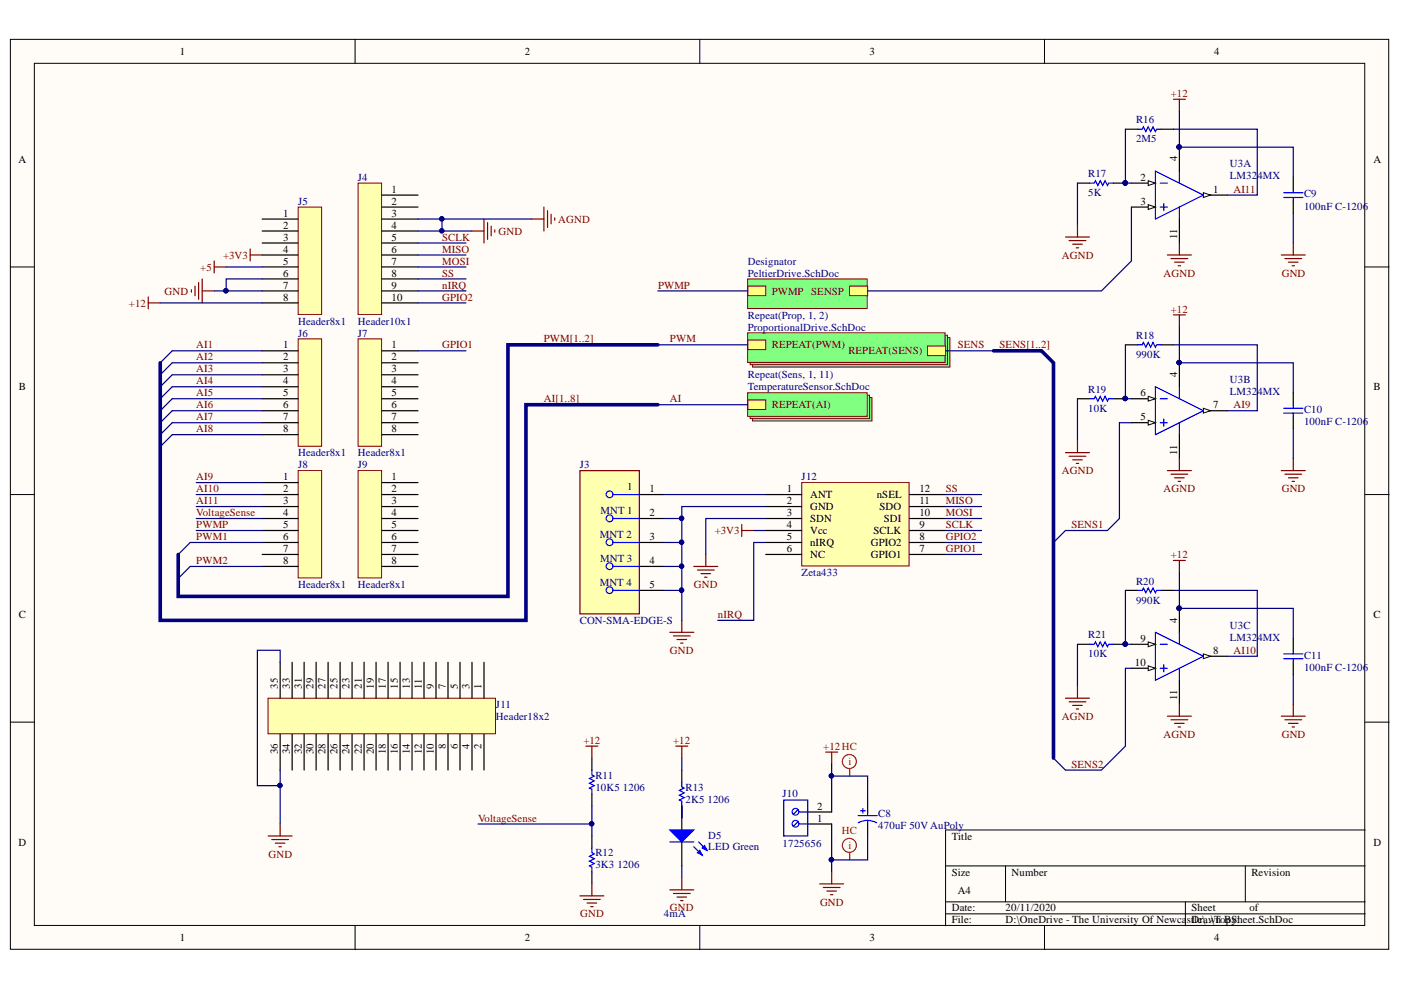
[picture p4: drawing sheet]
<svg xmlns="http://www.w3.org/2000/svg" width="297mm" height="210mm" viewBox="0 0 297 210" stroke-linecap="round" stroke-linejoin="round" font-family="sans-serif">
<defs><g id="words">
<g font-size="2.3">
<text x="38.2" y="11.7">1</text>
<text x="111.3" y="11.7">2</text>
<text x="184.3" y="11.7">3</text>
<text x="257.4" y="11.7">4</text>
<text x="3.9" y="34.5">A</text>
<text x="249.6" y="34.2" transform="rotate(-90 249.6 34.2)">4</text>
<text x="291.2" y="34.5">A</text>
<text x="83" y="40.8">1</text>
<text x="241.8" y="38.3">2</text>
<text x="257.2" y="40.8">1</text>
<text x="60.1" y="46">1</text>
<text x="83" y="43.4">2</text>
<text x="83" y="46">3</text>
<text x="241.8" y="43.4">3</text>
<text x="60.1" y="48.5">2</text>
<text x="60.1" y="51.1">3</text>
<text x="60.1" y="53.6">4</text>
<text x="83" y="48.5">4</text>
<text x="83" y="51.1">5</text>
<text x="83" y="53.6">6</text>
<text x="249.6" y="50.7" transform="rotate(-90 249.6 50.7)">11</text>
<text x="60.1" y="56.1">5</text>
<text x="60.1" y="58.7">6</text>
<text x="83" y="56.1">7</text>
<text x="83" y="58.7">8</text>
<text x="60.1" y="61.2">7</text>
<text x="60.1" y="63.7">8</text>
<text x="83" y="61.2">9</text>
<text x="83" y="63.7">10</text>
<text x="60.1" y="73.9">1</text>
<text x="60.1" y="76.4">2</text>
<text x="83" y="73.9">1</text>
<text x="83" y="76.4">2</text>
<text x="4" y="82.8">B</text>
<text x="60.1" y="79">3</text>
<text x="60.1" y="81.5">4</text>
<text x="83" y="79">3</text>
<text x="83" y="81.5">4</text>
<text x="249.6" y="80" transform="rotate(-90 249.6 80)">4</text>
<text x="291.2" y="82.8">B</text>
<text x="60.1" y="84">5</text>
<text x="60.1" y="86.6">6</text>
<text x="60.1" y="89.1">7</text>
<text x="83" y="84">5</text>
<text x="83" y="86.6">6</text>
<text x="83" y="89.1">7</text>
<text x="241.8" y="84">6</text>
<text x="241.8" y="89.1">5</text>
<text x="257.2" y="86.6">7</text>
<text x="60.1" y="91.6">8</text>
<text x="83" y="91.6">8</text>
<text x="60.1" y="101.8">1</text>
<text x="83" y="101.8">1</text>
<text x="249.6" y="96.4" transform="rotate(-90 249.6 96.4)">11</text>
<text x="60.1" y="104.4">2</text>
<text x="60.1" y="106.9">3</text>
<text x="83" y="104.4">2</text>
<text x="83" y="106.9">3</text>
<text x="137.7" y="104.4">1</text>
<text x="166.8" y="104.4">1</text>
<text x="166.8" y="106.9">2</text>
<text x="171.7" y="105.7">ANT</text>
<text x="185.9" y="105.7">nSEL</text>
<text x="194.9" y="106.9">11</text>
<text x="194.9" y="104.4">12</text>
<text x="60.1" y="109.5">4</text>
<text x="60.1" y="112">5</text>
<text x="83" y="109.5">4</text>
<text x="83" y="112">5</text>
<text x="137.7" y="109.5">2</text>
<text x="166.8" y="109.5">3</text>
<text x="166.8" y="112">4</text>
<text x="171.7" y="108.2">GND</text>
<text x="171.7" y="110.7">SDN</text>
<text x="171.7" y="113.3">Vcc</text>
<text x="185.2" y="113.3">SCLK</text>
<text x="186.5" y="108.2">SDO</text>
<text x="187.4" y="110.7">SDI</text>
<text x="194.9" y="112">9</text>
<text x="194.9" y="109.5">10</text>
<text x="60.1" y="114.5">6</text>
<text x="60.1" y="117.1">7</text>
<text x="60.1" y="119.6">8</text>
<text x="83" y="114.5">6</text>
<text x="83" y="117.1">7</text>
<text x="83" y="119.6">8</text>
<text x="137.7" y="114.5">3</text>
<text x="137.7" y="119.6">4</text>
<text x="166.8" y="114.5">5</text>
<text x="166.8" y="117.1">6</text>
<text x="171.7" y="115.8">nIRQ</text>
<text x="171.7" y="118.4">NC</text>
<text x="184.6" y="118.4">GPIO1</text>
<text x="184.6" y="115.8">GPIO2</text>
<text x="194.9" y="117.1">7</text>
<text x="194.9" y="114.5">8</text>
<text x="137.7" y="124.7">5</text>
<text x="4" y="131">C</text>
<text x="291.2" y="131">C</text>
<text x="241.8" y="136.1">9</text>
<text x="249.6" y="132" transform="rotate(-90 249.6 132)">4</text>
<text x="240.6" y="141.2">10</text>
<text x="257.2" y="138.6">8</text>
<text x="58.9" y="146" transform="rotate(-90 58.9 146)">35</text>
<text x="61.4" y="146" transform="rotate(-90 61.4 146)">33</text>
<text x="64" y="146" transform="rotate(-90 64 146)">31</text>
<text x="66.5" y="146" transform="rotate(-90 66.5 146)">29</text>
<text x="69" y="146" transform="rotate(-90 69 146)">27</text>
<text x="71.6" y="146" transform="rotate(-90 71.6 146)">25</text>
<text x="74.1" y="146" transform="rotate(-90 74.1 146)">23</text>
<text x="76.7" y="146" transform="rotate(-90 76.7 146)">21</text>
<text x="79.3" y="146" transform="rotate(-90 79.3 146)">19</text>
<text x="81.8" y="146" transform="rotate(-90 81.8 146)">17</text>
<text x="84.3" y="146" transform="rotate(-90 84.3 146)">15</text>
<text x="86.9" y="146" transform="rotate(-90 86.9 146)">13</text>
<text x="89.4" y="146" transform="rotate(-90 89.4 146)">11</text>
<text x="92" y="146" transform="rotate(-90 92 146)">9</text>
<text x="94.5" y="146" transform="rotate(-90 94.5 146)">7</text>
<text x="97" y="146" transform="rotate(-90 97 146)">5</text>
<text x="99.6" y="146" transform="rotate(-90 99.6 146)">3</text>
<text x="102.1" y="146" transform="rotate(-90 102.1 146)">1</text>
<text x="249.6" y="148.4" transform="rotate(-90 249.6 148.4)">11</text>
<text x="58.9" y="159.9" transform="rotate(-90 58.9 159.9)">36</text>
<text x="61.4" y="159.9" transform="rotate(-90 61.4 159.9)">34</text>
<text x="64" y="159.9" transform="rotate(-90 64 159.9)">32</text>
<text x="66.5" y="159.9" transform="rotate(-90 66.5 159.9)">30</text>
<text x="69" y="159.9" transform="rotate(-90 69 159.9)">28</text>
<text x="71.6" y="159.9" transform="rotate(-90 71.6 159.9)">26</text>
<text x="74.1" y="159.9" transform="rotate(-90 74.1 159.9)">24</text>
<text x="76.7" y="159.9" transform="rotate(-90 76.7 159.9)">22</text>
<text x="79.3" y="159.9" transform="rotate(-90 79.3 159.9)">20</text>
<text x="81.8" y="159.9" transform="rotate(-90 81.8 159.9)">18</text>
<text x="84.3" y="159.9" transform="rotate(-90 84.3 159.9)">16</text>
<text x="86.9" y="159.9" transform="rotate(-90 86.9 159.9)">14</text>
<text x="89.4" y="159.9" transform="rotate(-90 89.4 159.9)">12</text>
<text x="92" y="159.9" transform="rotate(-90 92 159.9)">10</text>
<text x="94.5" y="158.8" transform="rotate(-90 94.5 158.8)">8</text>
<text x="97" y="158.8" transform="rotate(-90 97 158.8)">6</text>
<text x="99.6" y="158.8" transform="rotate(-90 99.6 158.8)">4</text>
<text x="102.1" y="158.8" transform="rotate(-90 102.1 158.8)">2</text>
<text x="173.3" y="171.7">2</text>
<text x="3.9" y="179.3">D</text>
<text x="173.3" y="174.2">1</text>
<text x="201.8" y="178">Title</text>
<text x="291.2" y="179.3">D</text>
<text x="201.8" y="185.6">Size</text>
<text x="214.5" y="185.6">Number</text>
<text x="265.3" y="185.6">Revision</text>
<text x="203" y="189.5">A4</text>
<text x="201.8" y="193.3">Date:</text>
<text x="201.8" y="195.8">File:</text>
<text x="213.2" y="193.3">20/11/2020</text>
<text x="213.2" y="195.8">D:\OneDrive - The University Of NewcastDrawn pSheet.SchDoc</text>
<text x="252.6" y="193.3">Sheet</text>
<text x="253.2" y="195.8">le\..\ToBy:</text>
<text x="264.9" y="193.3">of</text>
<text x="38.2" y="199.6">1</text>
<text x="111.3" y="199.6">2</text>
<text x="184.3" y="199.6">3</text>
<text x="257.4" y="199.6">4</text>
</g>
<g font-size="2.3" fill="#800000">
<text x="248.2" y="20.5">+12</text>
<text x="261.5" y="40.8">AI11</text>
<text x="118.4" y="47.3">AGND</text>
<text x="93.7" y="53.6">MISO</text>
<text x="93.7" y="51.1">SCLK</text>
<text x="105.7" y="49.8">GND</text>
<text x="42.5" y="57.4">+5</text>
<text x="47.3" y="54.9">+3V3</text>
<text x="93.7" y="58.7">SS</text>
<text x="93.7" y="56.1">MOSI</text>
<text x="225.1" y="54.9">AGND</text>
<text x="246.7" y="58.7">AGND</text>
<text x="271.7" y="58.7">GND</text>
<text x="27.3" y="65">+12</text>
<text x="34.9" y="62.5">GND</text>
<text x="93.7" y="61.2">nIRQ</text>
<text x="93.7" y="63.7">GPIO2</text>
<text x="139.5" y="61.2">PWMP</text>
<text x="163.6" y="62.5">PWMP</text>
<text x="172" y="62.5">SENSP</text>
<text x="248.2" y="66.3">+12</text>
<text x="41.6" y="73.9">AI1</text>
<text x="41.6" y="76.4">AI2</text>
<text x="93.7" y="73.9">GPIO1</text>
<text x="115.3" y="72.6">PWM[1..2]</text>
<text x="142" y="72.6">PWM</text>
<text x="163.6" y="73.9">REPEAT(PWM)</text>
<text x="179.9" y="75.2">REPEAT(SENS)</text>
<text x="203" y="73.9">SENS</text>
<text x="211.9" y="73.9">SENS[1..2]</text>
<text x="41.6" y="79">AI3</text>
<text x="41.6" y="81.5">AI4</text>
<text x="41.6" y="84">AI5</text>
<text x="41.6" y="86.6">AI6</text>
<text x="41.6" y="89.1">AI7</text>
<text x="115.3" y="85.3">AI[1..8]</text>
<text x="142" y="85.3">AI</text>
<text x="163.6" y="86.6">REPEAT(AI)</text>
<text x="261.5" y="86.6">AI9</text>
<text x="41.6" y="91.6">AI8</text>
<text x="41.6" y="101.8">AI9</text>
<text x="225.1" y="100.5">AGND</text>
<text x="41.6" y="104.4">AI10</text>
<text x="41.6" y="106.9">AI11</text>
<text x="200.5" y="104.4">SS</text>
<text x="200.5" y="106.9">MISO</text>
<text x="246.7" y="104.4">AGND</text>
<text x="271.7" y="104.4">GND</text>
<text x="41.6" y="109.5">VoltageSense</text>
<text x="41.6" y="112">PWMP</text>
<text x="151.5" y="113.3">+3V3</text>
<text x="200.5" y="109.5">MOSI</text>
<text x="200.5" y="112">SCLK</text>
<text x="227.2" y="112">SENS1</text>
<text x="41.6" y="114.5">PWM1</text>
<text x="41.6" y="119.6">PWM2</text>
<text x="200.5" y="114.5">GPIO2</text>
<text x="200.5" y="117.1">GPIO1</text>
<text x="248.2" y="118.4">+12</text>
<text x="147.1" y="124.7">GND</text>
<text x="152.2" y="131">nIRQ</text>
<text x="142" y="138.6">GND</text>
<text x="261.5" y="138.6">AI10</text>
<text x="225.1" y="152.6">AGND</text>
<text x="123.7" y="157.7">+12</text>
<text x="142.7" y="157.7">+12</text>
<text x="174.5" y="158.9">+12HC</text>
<text x="246.7" y="156.4">AGND</text>
<text x="271.7" y="156.4">GND</text>
<text x="227.2" y="162.7">SENS2</text>
<text x="101.4" y="174.2">VoltageSense</text>
<text x="56.9" y="181.8">GND</text>
<text x="173.9" y="192">GND</text>
<text x="123" y="194.5">GND</text>
<text x="142" y="193.3">GND</text>
</g>
<g font-size="2.3" fill="#000080">
<text x="240.9" y="26.1">R16</text>
<text x="240.9" y="30.2">2M5</text>
<text x="260.7" y="35.5">U3A</text>
<text x="75.9" y="38.3">J4</text>
<text x="230.7" y="37.5">R17</text>
<text x="230.7" y="41.6">5K</text>
<text x="260.7" y="38">LM32</text>
<text x="266.6" y="38">4MX</text>
<text x="276.5" y="41.8">C9</text>
<text x="63.2" y="43.4">J5</text>
<text x="276.5" y="44.5">100nF C-1206</text>
<text x="158.5" y="56.1">Designator</text>
<text x="158.5" y="58.7">PeltierDrive.SchDoc</text>
<text x="63.2" y="68.8">Header8x1</text>
<text x="63.2" y="71.3">J6</text>
<text x="75.9" y="71.3">J7</text>
<text x="75.9" y="68.8">Header10x1</text>
<text x="158.5" y="67.5">Repeat(Prop, 1, 2)</text>
<text x="158.5" y="70.1">ProportionalDrive.SchDoc</text>
<text x="240.9" y="71.9">R18</text>
<text x="240.9" y="75.9">990K</text>
<text x="158.5" y="80.2">Repeat(Sens, 1, 11)</text>
<text x="158.5" y="82.8">TemperatureSensor.SchDoc</text>
<text x="230.7" y="83.3">R19</text>
<text x="260.7" y="81.2">U3B</text>
<text x="260.7" y="83.8">LM32</text>
<text x="266.6" y="83.8">4MX</text>
<text x="230.7" y="87.3">10K</text>
<text x="276.5" y="87.6">C10</text>
<text x="276.5" y="90.1">100nF C-1206</text>
<text x="63.2" y="96.7">Header8x1</text>
<text x="63.2" y="99.2">J8</text>
<text x="75.9" y="99.2">J9</text>
<text x="75.9" y="96.7">Header8x1</text>
<text x="122.9" y="99.2">J3</text>
<text x="170" y="101.8">J12</text>
<text x="133" y="103.9">1</text>
<text x="127.3" y="109">MNT 1</text>
<text x="127.2" y="114">MNT 2</text>
<text x="127.2" y="119.1">MNT 3</text>
<text x="63.2" y="124.7">Header8x1</text>
<text x="75.9" y="124.7">Header8x1</text>
<text x="127.2" y="124.2">MNT 4</text>
<text x="170" y="122.2">Zeta433</text>
<text x="240.9" y="123.9">R20</text>
<text x="240.9" y="128">990K</text>
<text x="122.9" y="132.3">CON-SMA-EDGE-S</text>
<text x="230.7" y="135.3">R21</text>
<text x="260.7" y="133.3">U3C</text>
<text x="260.7" y="135.9">LM32</text>
<text x="266.6" y="135.9">4MX</text>
<text x="230.7" y="139.4">10K</text>
<text x="276.5" y="139.7">C11</text>
<text x="276.5" y="142.2">100nF C-1206</text>
<text x="105.2" y="150.1">J11</text>
<text x="105.2" y="152.6">Header18x2</text>
<text x="126.2" y="165.1">R11</text>
<text x="126.2" y="167.6">10K5</text>
<text x="132.1" y="167.6">1206</text>
<text x="145.3" y="167.6">R13</text>
<text x="145.3" y="170.2">2K5</text>
<text x="150" y="170.2">1206</text>
<text x="165.9" y="168.9">J10</text>
<text x="186.2" y="173.2">C8</text>
<text x="150.2" y="177.8">D5</text>
<text x="165.9" y="179.6">1725656</text>
<text x="186.2" y="175.8">470uF 50VAuPoly</text>
<text x="126.2" y="181.6">R12</text>
<text x="126.2" y="184.1">3K3</text>
<text x="130.9" y="184.1">1206</text>
<text x="150.2" y="180.3">LED Green</text>
<text x="140.8" y="194.5">4mA</text>
</g>
<g font-size="2.3" fill="#f00">
<text x="179.9" y="162.2">i</text>
<text x="178.5" y="176.8">HC</text>
<text x="179.9" y="180.1">i</text>
</g>
</g></defs>
<g fill="#fffcf8" stroke="#000" stroke-width=".21">
<path d="M2.2 8.3h292.2v193h-292.2z"/>
<path d="M7.3 13.4h282.1v182.8h-282.1z"/>
</g>
<g fill="none" stroke="#000" stroke-width=".21">
<path d="M75.3 8.3v5.1M148.4 8.3v5.1M221.5 8.3v5.1M2.2 56.6h5.1M289.5 56.6h5M2.2 104.9h5.1M289.5 104.9h5M2.2 153.1h5.1M289.5 153.1h5M289.5 176h-89v20.3M75.3 196.3v5.1M148.4 196.3v5.1"/>
<path d="M200.5 183.6h89M200.5 191.2h89M200.5 193.8h89M213.2 183.6v7.6M221.5 196.3v5.1M251.3 191.2v5.1M264 183.6v7.6"/>
</g>
<path d="M158.5 59.1h25.4v6.3h-25.4z" fill="#80ff80" stroke="#800000" stroke-width=".21"/>
<path d="M158.5 60.7h3.8v2h-3.8z" fill-rule="evenodd" fill="#ffff80"/>
<path d="M158.5 60.7h3.8v2h-3.8z" fill="none" stroke="#800000" stroke-width=".21"/>
<path d="M180.1 60.7h3.9v2h-3.9z" fill-rule="evenodd" fill="#ffff80"/>
<path d="M180.1 60.7h3.9v2h-3.9z" fill="none" stroke="#800000" stroke-width=".21"/>
<g fill="#80ff80" stroke="#800000" stroke-width=".21">
<path d="M159.6 71.6h41.8v6.2h-41.8z"/>
<path d="M159 71.1h41.9v6.2h-41.9z"/>
<path d="M158.5 70.6h41.9v6.2h-41.9z"/>
</g>
<path d="M158.5 72.1h3.8v2h-3.8z" fill-rule="evenodd" fill="#ffff80"/>
<path d="M158.5 72.1h3.8v2h-3.8z" fill="none" stroke="#800000" stroke-width=".21"/>
<path d="M196.7 73.4h3.8v2h-3.8z" fill-rule="evenodd" fill="#ffff80"/>
<path d="M196.7 73.4h3.8v2h-3.8z" fill="none" stroke="#800000" stroke-width=".21"/>
<g fill="#80ff80" stroke="#800000" stroke-width=".21">
<path d="M159.6 84.3h25.3v5h-25.3z"/>
<path d="M159 83.8h25.4v5h-25.4z"/>
<path d="M158.5 83.3h25.4v5h-25.4z"/>
</g>
<path d="M158.5 84.8h3.8v2h-3.8z" fill-rule="evenodd" fill="#ffff80"/>
<path d="M158.5 84.8h3.8v2h-3.8z" fill="none" stroke="#800000" stroke-width=".21"/>
<path d="M171.2 174.7h5.1M171.2 172.2h5.1" fill="none" stroke="#000" stroke-width=".25"/>
<circle cx="168.7" cy="174.7" r=".71" fill="#fff" stroke="#00f" stroke-width=".25"/>
<path d="M169.2 174.2l-1 1" fill="none" stroke="#00f" stroke-width=".25"/>
<circle cx="168.7" cy="172.1" r=".71" fill="#fff" stroke="#00f" stroke-width=".25"/>
<path d="M166.2 169.6h5v7.6h-5zM169.2 171.6l-1 1.1M169.5 174.7h1.7M169.5 172.2h1.7M181.9 172.9h4.1M182.4 171.9h1M182.9 171.4v1M184 173.9l.7 .1 1.2 .4M184 173.9l-1.3 .2-.8 .4M184 172.2v.7M184 173.9v.8" fill="none" stroke="#00f" stroke-width=".25"/>
<path d="M175.1 159.5h2.5M176.3 159.5v2.5M173.8 187.4h5.1M174.6 188.2h3.5M175.3 188.9h2M176.1 189.7h.5M176.3 184.9v2.5" fill="none" stroke="#800000" stroke-width=".25"/>
<g fill="none" stroke="#f00" stroke-width=".25">
<path d="M180.1 163v1.5M180.1 180.8v1.5"/>
<circle cx="180.1" cy="179.2" r="1.49"/>
<circle cx="180.1" cy="161.5" r="1.49"/>
</g>
<path d="M144.6 170.9v5.1M144.6 178.5v5.1M184 169.6v2.6M184 174.7v2.5" fill="none" stroke="#000" stroke-width=".25"/>
<path d="M142 176h5.1l-2.5 2.5z" fill="#00f"/>
<path d="M142 176h5.1l-2.5 2.5zM147.1 179.5l1.8 1.8" fill="none" stroke="#00f" stroke-width=".25"/>
<path d="M147.9 180.8l.5-.5 .5 1z" fill="#00f"/>
<path d="M142 178.5h5.1M148.1 178.5l1.8 1.8M147.9 180.8l.5-.5 .5 1z" fill="none" stroke="#00f" stroke-width=".25"/>
<path d="M148.9 179.8l.5-.5 .5 1z" fill="#00f"/>
<path d="M125.5 163.3v1l.5 .2-1 .6 1 .5-1 .5 1 .5-1 .5 .5 .2v1.1M125.5 179.8v1l.5 .3-1 .5 1 .5-1 .5 1 .5-1 .5 .5 .2v1.1M144.6 165.8v1l.5 .3-1.1 .5 1.1 .5-1.1 .5 1.1 .5-1.1 .5 .6 .3v1M148.9 179.8l.5-.5 .5 1z" fill="none" stroke="#00f" stroke-width=".25"/>
<g fill="none" stroke="#800000" stroke-width=".25">
<path d="M124.2 158.2h2.6M125.5 158.2v2.5M143.3 158.2h2.5M144.6 158.2v2.5M122.9 189.9h5.1M123.7 190.7h3.6M124.5 191.5h2M125.2 192.2h.5M125.5 187.4v2.5M142 188.7h5.1M142.8 189.4h3.5M143.5 190.2h2.1"/>
<path d="M144.3 191h.5M144.6 186.1v2.6"/>
</g>
<path d="M125.5 160.7v2.6M125.5 168.4v2.5M125.5 177.2v2.6M144.6 163.3v2.5M144.6 170.9v2.5M125.5 184.9v2.5" fill="none" stroke="#000" stroke-width=".25"/>
<path d="M63.2 43.9h5v22.8h-5z" fill="#ffffb0" stroke="#800000" stroke-width=".21"/>
<path d="M55.6 46.4h7.6M55.6 49h7.6M55.6 51.5h7.6M55.6 54.1h7.6M55.6 56.6h7.6M55.6 59.1h7.6M55.6 61.7h7.6M55.6 64.2h7.6" fill="none" stroke="#000" stroke-width=".25"/>
<path d="M63.2 71.8h5v22.8h-5z" fill="#ffffb0" stroke="#800000" stroke-width=".21"/>
<path d="M55.6 74.4h7.6M55.6 76.9h7.6M55.6 79.5h7.6M55.6 82h7.6M55.6 84.5h7.6M55.6 87.1h7.6M55.6 89.6h7.6M55.6 92.2h7.6" fill="none" stroke="#000" stroke-width=".25"/>
<path d="M63.2 99.8h5v22.7h-5z" fill="#ffffb0" stroke="#800000" stroke-width=".21"/>
<path d="M55.6 102.3h7.6M55.6 104.9h7.6M55.6 107.4h7.6M55.6 109.9h7.6M55.6 112.5h7.6M55.6 115h7.6M55.6 117.6h7.6M55.6 120.1h7.6" fill="none" stroke="#000" stroke-width=".25"/>
<path d="M75.9 99.8h5v22.7h-5z" fill="#ffffb0" stroke="#800000" stroke-width=".21"/>
<path d="M81 102.3h7.6M81 104.9h7.6M81 107.4h7.6M81 109.9h7.6M81 112.5h7.6M81 115h7.6M81 117.6h7.6M81 120.1h7.6" fill="none" stroke="#000" stroke-width=".25"/>
<path d="M75.9 71.8h5v22.8h-5z" fill="#ffffb0" stroke="#800000" stroke-width=".21"/>
<path d="M81 74.4h7.6M81 76.9h7.6M81 79.5h7.6M81 82h7.6M81 84.5h7.6M81 87.1h7.6M81 89.6h7.6M81 92.2h7.6" fill="none" stroke="#000" stroke-width=".25"/>
<path d="M75.9 38.8h5v27.9h-5z" fill="#ffffb0" stroke="#800000" stroke-width=".21"/>
<path d="M81 41.4h7.6M81 43.9h7.6M81 46.4h7.6M81 49h7.6M81 51.5h7.6M81 54.1h7.6M81 56.6h7.6M81 59.1h7.6M81 61.7h7.6M81 64.2h7.6" fill="none" stroke="#000" stroke-width=".25"/>
<path d="M56.8 148h48.3v7.6h-48.3z" fill="#ffffb0" stroke="#800000" stroke-width=".21"/>
<g fill="none" stroke="#000" stroke-width=".25">
<path d="M239.9 84.5h5.1M59.4 140.4v7.6M59.4 155.7v7.6M61.9 140.4v7.6M61.9 155.7v7.6M64.5 140.4v7.6M64.5 155.7v7.6M67 140.4v7.6M67 155.7v7.6M69.6 140.4v7.6M69.6 155.7v7.6M72.1 140.4v7.6"/>
<path d="M72.1 155.7v7.6M74.6 140.4v7.6M74.6 155.7v7.6M77.2 140.4v7.6M77.2 155.7v7.6M79.7 140.4v7.6M79.7 155.7v7.6M82.3 140.4v7.6M82.3 155.7v7.6M84.8 140.4v7.6M84.8 155.7v7.6M87.4 140.4v7.6"/>
<path d="M87.4 155.7v7.6M89.9 140.4v7.6M89.9 155.7v7.6M92.4 140.4v7.6M92.4 155.7v7.6M95 140.4v7.6M95 155.7v7.6M97.5 140.4v7.6M97.5 155.7v7.6M100.1 140.4v7.6M100.1 155.7v7.6M102.6 140.4v7.6"/>
<path d="M102.6 155.7v7.6"/>
</g>
<g fill="none" stroke="#800000" stroke-width=".25">
<path d="M42.1 59.9v3.6M42.9 59.1v5.1M45.4 55.3v2.6M45.4 56.6h2.6M100.1 49h2.5M102.6 46.4v5.1M103.4 47.2v3.6M104.1 48v2M104.9 48.7v.5M31.4 63v2.5M31.4 64.2h2.6M40.6 61.4v.5"/>
<path d="M41.3 60.7v2M42.9 61.7h2.5M56.9 177.2h5M57.6 178h3.6M58.4 178.8h2M59.1 179.5h.6M59.4 174.7v2.5"/>
</g>
<path d="M36.5 74.4l-2.5 2.5M36.5 76.9l-2.5 2.6M36.5 79.5l-2.5 2.5M36.5 82l-2.5 2.5M36.5 84.5l-2.5 2.6M36.5 87.1l-2.5 2.5M36.5 89.6l-2.5 2.6M36.5 92.2l-2.5 2.5M40.3 115l-2.5 2.6M40.3 120.1l-2.5 2.5" fill="none" stroke="#000080" stroke-width=".25"/>
<path d="M243.4 84l1.6 .5-1.6 .5z" fill="#fffcf8"/>
<path d="M243.4 84l1.6 .5-1.6 .5z" fill="none" stroke="#000" stroke-width=".21"/>
<path d="M239.9 89.6h5.1" fill="none" stroke="#000" stroke-width=".25"/>
<path d="M243.4 89.1l1.6 .5-1.6 .5z" fill="#fffcf8"/>
<path d="M243.4 89.1l1.6 .5-1.6 .5z" fill="none" stroke="#000" stroke-width=".21"/>
<path d="M255.1 87.1h5.1" fill="none" stroke="#000" stroke-width=".25"/>
<path d="M255.1 86.6l1.6 .5-1.6 .5z" fill="#fffcf8"/>
<path d="M255.1 86.6l1.6 .5-1.6 .5z" fill="none" stroke="#000" stroke-width=".21"/>
<path d="M241.2 73.1h1l.2-.5 .5 1 .5-1 .6 1 .5-1 .5 1 .2-.5h1M231 84.5h1l.3-.5 .5 1 .5-1 .5 1 .5-1 .5 1 .3-.5h1M245 82l10.1 5.1-10.1 5.1zM246 84.5h1.5M246 89.6h1.5M246.7 88.9v1.5M250.1 82v2.5M250.1 89.6v2.6M272.2 86.6h4M272.2 87.6h4M274.2 85.8v.8M274.2 87.6v.8" fill="none" stroke="#00f" stroke-width=".25"/>
<path d="M238.6 73.1h2.6M246.2 73.1h2.6M250.1 76.9v5.1M228.4 84.5h2.6M236.1 84.5h2.5M250.1 92.2v5M274.2 83.3v2.5M274.2 88.4v2.5M239.9 136.6h5.1" fill="none" stroke="#000" stroke-width=".25"/>
<g fill="#000080" stroke="#000080" stroke-width=".21">
<circle cx="250" cy="76.9" r=".46"/>
<circle cx="238.6" cy="84.5" r=".46"/>
</g>
<path d="M248.8 66.8h2.5M250.1 66.8v2.5M271.7 99.8h5M274.2 97.2v2.6M272.4 100.5h3.6M273.2 101.3h2M273.9 102.1h.6" fill="none" stroke="#800000" stroke-width=".25"/>
<path d="M225.9 112.5l-2.5 2.5" fill="none" stroke="#000080" stroke-width=".25"/>
<path d="M243.4 136.1l1.6 .5-1.6 .5z" fill="#fffcf8"/>
<path d="M243.4 136.1l1.6 .5-1.6 .5z" fill="none" stroke="#000" stroke-width=".21"/>
<path d="M239.9 141.7h5.1" fill="none" stroke="#000" stroke-width=".25"/>
<path d="M243.4 141.2l1.6 .5-1.6 .5z" fill="#fffcf8"/>
<path d="M243.4 141.2l1.6 .5-1.6 .5z" fill="none" stroke="#000" stroke-width=".21"/>
<path d="M255.1 139.1h5.1" fill="none" stroke="#000" stroke-width=".25"/>
<path d="M255.1 138.6l1.6 .5-1.6 .6z" fill="#fffcf8"/>
<path d="M255.1 138.6l1.6 .5-1.6 .6z" fill="none" stroke="#000" stroke-width=".21"/>
<path d="M231 136.6h1l.3-.5 .5 1 .5-1 .5 1 .5-1 .5 1 .3-.5h1M241.2 125.2h1l.2-.5 .5 1 .5-1 .6 1 .5-1 .5 1 .2-.5h1M245 134.1l10.1 5-10.1 5.1zM246 136.6h1.5M250.1 134.1v2.5M272.2 138.6h4M272.2 139.7h4M274.2 137.9v.7M274.2 139.7v.7M246 141.7h1.5M246.7 140.9v1.5M250.1 141.7v2.5" fill="none" stroke="#00f" stroke-width=".25"/>
<path d="M239.9 38.8h5.1M228.4 136.6h2.6M236.1 136.6h2.5M238.6 125.2h2.6M246.2 125.2h2.6M250.1 129v5.1M274.2 135.3v2.6M250.1 144.2v5.1M274.2 140.4v2.6" fill="none" stroke="#000" stroke-width=".25"/>
<g fill="#000080" stroke="#000080" stroke-width=".21">
<circle cx="250" cy="128.9" r=".47"/>
<circle cx="238.6" cy="136.6" r=".46"/>
</g>
<path d="M248.8 118.8h2.5M250.1 118.8v2.6M271.7 151.8h5M272.4 152.6h3.6M273.2 153.4h2M273.9 154.1h.6M274.2 149.3v2.5" fill="none" stroke="#800000" stroke-width=".25"/>
<path d="M223.4 160.7l2.5 2.6" fill="none" stroke="#000080" stroke-width=".25"/>
<path d="M243.4 38.3l1.6 .5-1.6 .5z" fill="#fffcf8"/>
<path d="M243.4 38.3l1.6 .5-1.6 .5z" fill="none" stroke="#000" stroke-width=".21"/>
<path d="M239.9 43.9h5.1" fill="none" stroke="#000" stroke-width=".25"/>
<path d="M243.4 43.4l1.6 .5-1.6 .5z" fill="#fffcf8"/>
<path d="M243.4 43.4l1.6 .5-1.6 .5z" fill="none" stroke="#000" stroke-width=".21"/>
<path d="M255.1 41.4h5.1" fill="none" stroke="#000" stroke-width=".25"/>
<path d="M255.1 40.9l1.6 .5-1.6 .5z" fill="#fffcf8"/>
<path d="M255.1 40.9l1.6 .5-1.6 .5z" fill="none" stroke="#000" stroke-width=".21"/>
<path d="M231 38.8h1l.3-.5 .5 1 .5-1 .5 1 .5-1 .5 1 .3-.5h1M241.2 27.4h1l.2-.5 .5 1 .5-1 .6 1 .5-1 .5 1 .2-.5h1M245 36.3l10.1 5.1-10.1 5zM246 38.8h1.5M250.1 36.3v2.5M246 43.9h1.5M246.7 43.1v1.6M250.1 43.9v2.5M272.2 40.9h4M272.2 41.9h4M274.2 40.1v.8M274.2 41.9v.7" fill="none" stroke="#00f" stroke-width=".25"/>
<path d="M228.4 38.8h2.6M236.1 38.8h2.5M238.6 27.4h2.6M246.2 27.4h2.6M250.1 31.2v5.1M274.2 37.6v2.5M250.1 46.4v5.1M274.2 42.6v2.6" fill="none" stroke="#000" stroke-width=".25"/>
<g fill="#000080" stroke="#000080" stroke-width=".21">
<circle cx="250" cy="31.2" r=".47"/>
<circle cx="238.6" cy="38.8" r=".46"/>
</g>
<path d="M248.8 21h2.5M250.1 21v2.6M271.7 54.1h5M272.4 54.8h3.6M273.2 55.6h2M273.9 56.3h.6M274.2 51.5v2.6" fill="none" stroke="#800000" stroke-width=".25"/>
<path d="M170 102.3h22.8v17.7h-22.8z" fill="#ffffb0" stroke="#800000" stroke-width=".21"/>
<path d="M162.3 104.9h7.7M162.3 107.4h7.7M162.3 109.9h7.7M162.3 112.5h7.7M162.3 115h7.7M162.3 117.6h7.7M192.9 104.9h7.6M192.9 107.4h7.6M192.9 109.9h7.6M192.9 112.5h7.6M192.9 115h7.6M192.9 117.6h7.6" fill="none" stroke="#000" stroke-width=".25"/>
<path d="M122.9 99.8h12.7v30.4h-12.7z" fill="#ffffb0" stroke="#800000" stroke-width=".25"/>
<g fill="none" stroke="#00f" stroke-width=".25">
<path d="M130.1 104.9h5.6M130.1 109.9h5.6M130.1 115h5.6M130.1 120.1h5.6M130.1 125.2h5.6"/>
<circle cx="129.2" cy="109.9" r=".72"/>
<circle cx="129.2" cy="104.8" r=".72"/>
<circle cx="129.2" cy="115" r=".72"/>
<circle cx="129.2" cy="125.1" r=".72"/>
<circle cx="129.2" cy="120" r=".72"/>
</g>
<path d="M135.7 104.9h5M135.7 109.9h5M135.7 115h5M135.7 120.1h5M135.7 125.2h5" fill="none" stroke="#000" stroke-width=".25"/>
<g fill="none" stroke="#800000" stroke-width=".25">
<path d="M53 52.8v2.5M53 54.1h2.6M112.8 46.4h2.5M115.3 43.9v5.1M116.1 44.7v3.5M116.8 45.4v2.1M117.6 46.2v.5M225.9 50.3h5.1M226.7 51h3.5M227.4 51.8h2.1M228.2 52.5h.5M228.4 47.7v2.6"/>
<path d="M247.5 54.1h5.1M248.3 54.8h3.5M249 55.6h2.1M249.8 56.3h.5M250.1 51.5v2.6M225.9 96h5.1M226.7 96.7h3.5M227.4 97.5h2.1M228.2 98.3h.5M228.4 93.4v2.6M247.5 99.8h5.1M250.1 97.2v2.6"/>
<path d="M149.6 117.6v2.5M157.3 111.2v2.5M157.3 112.5h2.5M248.3 100.5h3.5M249 101.3h2.1M249.8 102.1h.5M142 134.1h5.1M142.8 134.8h3.5M143.5 135.6h2.1M144.3 136.4h.5M144.6 131.5v2.6M147.1 120.1h5.1"/>
<path d="M147.9 120.9h3.5M148.6 121.6h2.1M149.4 122.4h.5M225.9 148h5.1M226.7 148.8h3.5M227.4 149.6h2.1M228.2 150.3h.5M228.4 145.5v2.5M247.5 151.8h5.1M248.3 152.6h3.5M249 153.4h2.1M249.8 154.1h.5"/>
<path d="M250.1 149.3v2.5"/>
</g>
<g fill="none" stroke="#000080" stroke-width=".25">
<path d="M228.4 38.8v8.9M238.6 27.4v11.4h1.3M248.8 27.4h17.8v14h-6.4M250.1 23.6v7.6h24.1v6.4M48 56.6h7.6M55.6 59.1h-7.6v2.6M88.6 49h11.5M88.6 46.4h24.2M88.6 56.6h10.2M88.6 51.5h10.2M88.6 54.1h10.2M88.6 59.1h10.2"/>
<path d="M93.7 46.4v2.6M239.9 43.9v11.4l-6.4 6.4h-49.5M274.2 45.2v6.3M34 64.2h21.6M36.5 79.5h19.1M36.5 76.9h19.1M36.5 74.4h19.1M45.4 61.7h10.2M88.6 61.7h10.2M88.6 64.2h10.2M88.6 74.4h10.2M139.5 73.1h19"/>
<path d="M139.5 61.7h19M200.5 74.4h10.1M238.6 73.1v11.4h1.3M248.8 73.1h17.8v14h-6.4M250.1 69.3v7.6h24.1v6.4M36.5 92.2h19.1M36.5 89.6h19.1M36.5 87.1h19.1M36.5 84.5h19.1M36.5 82h19.1M139.5 85.8h19M228.4 84.5v8.9"/>
<path d="M239.9 89.6h-2.6v20.3l-2.5 2.6h-8.9M274.2 90.9v6.3M40.3 115h15.3M41.6 112.5h14M41.6 109.9h14M41.6 107.4h14M41.6 104.9h14M41.6 102.3h14M140.7 109.9h3.9v15.3h-3.9M140.7 115h3.9M140.7 104.9h21.6M159.8 112.5h2.5"/>
<path d="M162.3 107.4h-17.7v2.5M162.3 109.9h-12.7v7.7M162.3 115h-2.5v16.5h-7.6M200.5 112.5h7.6M200.5 115h7.6M200.5 109.9h7.6M200.5 107.4h7.6M200.5 104.9h7.6M200.5 117.6h7.6M40.3 120.1h15.3M140.7 120.1h3.9M144.6 125.2v6.3"/>
<path d="M228.4 136.6v8.9M238.6 125.2v11.4h1.3M248.8 125.2h17.8v13.9h-6.4M250.1 121.4v7.6h24.1v6.3M59.4 140.4v-2.5h-4.8v28.7h4.8v-3.3M239.9 141.7h-1.3v16.5l-5.1 5.1h-7.6M274.2 143v6.3M59.4 166.6v8.1M101.3 174.7h24.2M125.5 170.9v6.3M144.6 160.7v2.6M144.6 170.9v2.5"/>
<path d="M176.3 164.5h7.7v5.1M176.3 174.7v10.2M176.3 162v10.2M184 177.2v5.1h-7.7M144.6 183.6v2.5"/>
</g>
<g fill="#000080" stroke="#000080" stroke-width=".21">
<circle cx="176.3" cy="164.5" r=".46"/>
<circle cx="176.3" cy="182.3" r=".46"/>
<circle cx="125.4" cy="174.7" r=".46"/>
<circle cx="47.9" cy="61.6" r=".47"/>
<circle cx="93.7" cy="48.9" r=".46"/>
<circle cx="59.3" cy="166.5" r=".46"/>
<circle cx="250" cy="76.9" r=".46"/>
<circle cx="238.6" cy="84.5" r=".46"/>
<circle cx="250" cy="128.9" r=".47"/>
<circle cx="238.6" cy="136.6" r=".46"/>
<circle cx="250" cy="31.2" r=".47"/>
<circle cx="238.6" cy="38.8" r=".46"/>
<circle cx="144.5" cy="109.9" r=".46"/>
<circle cx="144.5" cy="115" r=".46"/>
<circle cx="144.5" cy="120" r=".46"/>
<circle cx="144.5" cy="125.1" r=".46"/>
<circle cx="93.7" cy="46.4" r=".46"/>
</g>
<path d="M34 76.9v54.6h77.5v-45.7h28M139.5 73.1h-31.8v53.3h-69.9v-8.8M210.6 74.4h10.2l2.6 2.5v83.8" fill="none" stroke="#000080" stroke-width=".76"/>
<use href="#words"/>
</svg>
